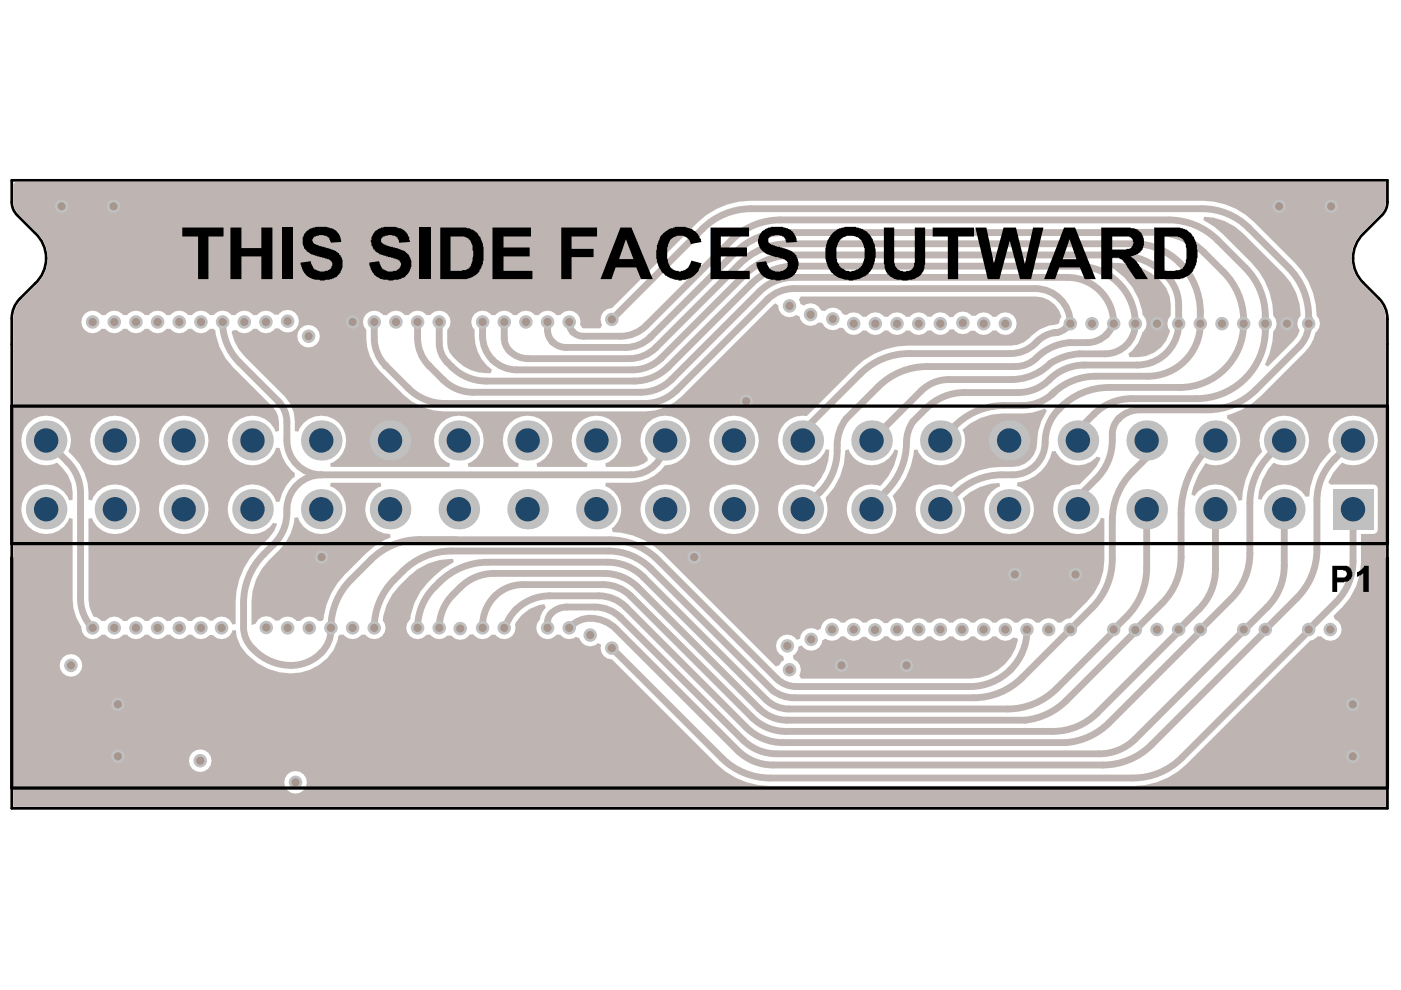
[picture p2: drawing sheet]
<svg xmlns="http://www.w3.org/2000/svg" width="297mm" height="210mm" viewBox="0 0 297 210" stroke-linecap="round" stroke-linejoin="round" font-family="sans-serif">
<path d="M2.5 38.2h291.7v4.6l-.3 1.5-.9 1.3-4 4a7.3 7.3 0 0 0 0 10.3l3.4 3.4 .8 1 .8 1.9 .2 1.4v103.8h-291.7v-103.9l.1-1.3 .8-1.8 .8-1.1 3.2-3.2a7.3 7.3 0 0 0 0-10.7l-3.8-3.8-.8-1.3-.3-1.4z" fill="none" stroke="#000" stroke-width=".57"/>
<g fill="#a6968d">
<circle cx="272.9" cy="68.6" r=".86"/>
<circle cx="271.2" cy="43.7" r=".86"/>
<circle cx="282.2" cy="43.7" r=".86"/>
<circle cx="24.1" cy="43.7" r=".86"/>
<circle cx="13.1" cy="43.7" r=".86"/>
<circle cx="25" cy="149.3" r=".86"/>
<circle cx="25" cy="160.4" r=".86"/>
<circle cx="286.8" cy="160.4" r=".86"/>
<circle cx="286.8" cy="149.3" r=".86"/>
<circle cx="215.2" cy="121.8" r=".86"/>
<circle cx="228" cy="121.8" r=".86"/>
<circle cx="192.2" cy="141.1" r=".86"/>
<circle cx="147.2" cy="118.1" r=".86"/>
<circle cx="245.3" cy="68.6" r=".86"/>
<circle cx="68.2" cy="118.1" r=".86"/>
<circle cx="158.2" cy="85.1" r=".86"/>
<circle cx="74.8" cy="68.3" r=".86"/>
<circle cx="178.4" cy="141.1" r=".86"/>
<circle cx="15" cy="141.1" r=".86"/>
<circle cx="226.9" cy="68.6" r=".86"/>
<circle cx="231.5" cy="68.6" r=".86"/>
<circle cx="236.1" cy="68.6" r=".86"/>
<circle cx="240.7" cy="68.6" r=".86"/>
<circle cx="249.9" cy="68.6" r=".86"/>
<circle cx="254.5" cy="68.6" r=".86"/>
<circle cx="259.1" cy="68.6" r=".86"/>
<circle cx="263.7" cy="68.6" r=".86"/>
<circle cx="268.3" cy="68.6" r=".86"/>
<circle cx="277.5" cy="68.6" r=".86"/>
<circle cx="172" cy="135.6" r=".86"/>
<circle cx="176.4" cy="133.5" r=".86"/>
<circle cx="181" cy="133.5" r=".86"/>
<circle cx="185.5" cy="133.6" r=".86"/>
<circle cx="190.2" cy="133.5" r=".86"/>
<circle cx="194.8" cy="133.5" r=".86"/>
<circle cx="199.4" cy="133.5" r=".86"/>
<circle cx="204" cy="133.5" r=".86"/>
<circle cx="208.6" cy="133.5" r=".86"/>
<circle cx="217.7" cy="133.5" r=".86"/>
<circle cx="213.2" cy="133.5" r=".86"/>
<circle cx="226.9" cy="133.5" r=".86"/>
<circle cx="222.3" cy="133.5" r=".86"/>
<circle cx="240.7" cy="133.6" r=".86"/>
<circle cx="236.1" cy="133.5" r=".86"/>
<circle cx="245.3" cy="133.5" r=".86"/>
<circle cx="249.9" cy="133.5" r=".86"/>
<circle cx="254.5" cy="133.5" r=".86"/>
<circle cx="263.7" cy="133.5" r=".86"/>
<circle cx="268.3" cy="133.5" r=".86"/>
<circle cx="277.5" cy="133.5" r=".86"/>
<circle cx="282.1" cy="133.5" r=".86"/>
<circle cx="120.7" cy="68.3" r=".86"/>
<circle cx="116.1" cy="68.3" r=".86"/>
<circle cx="111.5" cy="68.3" r=".86"/>
<circle cx="106.9" cy="68.3" r=".86"/>
<circle cx="102.3" cy="68.3" r=".86"/>
<circle cx="93.1" cy="68.3" r=".86"/>
<circle cx="88.5" cy="68.3" r=".86"/>
<circle cx="83.9" cy="68.3" r=".86"/>
<circle cx="79.3" cy="68.3" r=".86"/>
<circle cx="61" cy="68.1" r=".86"/>
<circle cx="56.4" cy="68.3" r=".86"/>
<circle cx="51.8" cy="68.3" r=".86"/>
<circle cx="47.2" cy="68.3" r=".86"/>
<circle cx="19.6" cy="68.3" r=".86"/>
<circle cx="24.2" cy="68.3" r=".86"/>
<circle cx="28.8" cy="68.3" r=".86"/>
<circle cx="33.4" cy="68.3" r=".86"/>
<circle cx="38" cy="68.3" r=".86"/>
<circle cx="42.6" cy="68.3" r=".86"/>
<circle cx="120.7" cy="133.1" r=".86"/>
<circle cx="116.1" cy="133.1" r=".86"/>
<circle cx="106.9" cy="133.1" r=".86"/>
<circle cx="102.3" cy="133.1" r=".86"/>
<circle cx="97.6" cy="133.3" r=".86"/>
<circle cx="93.1" cy="133.1" r=".86"/>
<circle cx="88.5" cy="133.1" r=".86"/>
<circle cx="74.8" cy="133.1" r=".86"/>
<circle cx="42.5" cy="161.3" r=".86"/>
<circle cx="79.3" cy="133.1" r=".86"/>
<circle cx="65.6" cy="133.1" r=".86"/>
<circle cx="61" cy="133.1" r=".86"/>
<circle cx="56.5" cy="133" r=".86"/>
<circle cx="47" cy="133.1" r=".86"/>
<circle cx="42.6" cy="133.1" r=".86"/>
<circle cx="38" cy="133.1" r=".86"/>
<circle cx="33.4" cy="133.1" r=".86"/>
<circle cx="28.8" cy="133.1" r=".86"/>
<circle cx="24.2" cy="133.1" r=".86"/>
<circle cx="19.6" cy="133.1" r=".86"/>
<circle cx="70.2" cy="133.1" r=".86"/>
<circle cx="166.9" cy="136.9" r=".86"/>
<circle cx="65.4" cy="71.3" r=".86"/>
<circle cx="167.4" cy="64.9" r=".86"/>
<circle cx="125.1" cy="134.7" r=".86"/>
<circle cx="167.4" cy="142" r=".86"/>
<circle cx="129.7" cy="137.4" r=".86"/>
<circle cx="62.7" cy="165.9" r=".86"/>
<circle cx="213.2" cy="68.6" r=".86"/>
<circle cx="208.6" cy="68.6" r=".86"/>
<circle cx="204.1" cy="68.4" r=".86"/>
<circle cx="199.4" cy="68.6" r=".86"/>
<circle cx="194.8" cy="68.6" r=".86"/>
<circle cx="190.2" cy="68.6" r=".86"/>
<circle cx="185.6" cy="68.6" r=".86"/>
<circle cx="181" cy="68.6" r=".86"/>
<circle cx="176.6" cy="67.6" r=".86"/>
<circle cx="171.9" cy="66.7" r=".86"/>
<circle cx="129.7" cy="67.7" r=".86"/>
</g>
<g fill="#beb5b2">
<path d="M235.3 55.7a13 13 0 0 1 10.8 3.9 6.9 6.9 0 0 1 2.1 5.1v2.2a2.33 2.33 0 0 0-.2 3.2 7 7 0 0 1-6.9 5.6h-1.6l-.3-.7a7.4 7.4 0 0 0 3-4.5 2.31 2.31 0 0 0 0-3.7 13.3 13.3 0 0 0-7.1-10.3z"/>
<path d="M255.3 46a11.9 11.9 0 0 1 8.3 3.5l8.4 8.4a12.5 12.5 0 0 1 3.8 9 2.31 2.31 0 0 0-.2 3.1 6.9 6.9 0 0 1-1.8 2.8l-5 4.9-.6-.4a19.3 19.3 0 0 0 1.8-7 2.4 2.4 0 0 0 0-3.4 16.1 16.1 0 0 0-4.8-11.3l-5.9-5.9a15.4 15.4 0 0 0-4.2-3z"/>
<path d="M62.4 109.8l.8-.1a5.2 5.2 0 0 0 8.6 2.1 5.2 5.2 0 0 0-1.8-8.7l.1-.7h10.6l.2 .7a5.2 5.2 0 0 0-3.4 5.8 5.2 5.2 0 0 0 5.2 4.3l.1 .8a14.8 14.8 0 0 0-5.3 3.5l-4.3 4.3a15.6 15.6 0 0 0-4.6 9.5l-.3 .4h-.9a2.3 2.3 0 0 0-3.7 0h-.9a2.31 2.31 0 0 0-3.6-.1h-.9a2.34 2.34 0 0 0-4.1 .6l-.9 .2v-4.6a12.6 12.6 0 0 1 3.8-9.1l2.2-2.1a9.2 9.2 0 0 0 2.7-4.5l.3-1.2z"/>
<path d="M169.3 137.1l.7-.2a2.34 2.34 0 0 0 2.6 1 2.34 2.34 0 0 0 1.7-2.1l.8-.4a2.24 2.24 0 0 0 3.2-.5h.8a2.31 2.31 0 0 0 3.7 .1h.9a2.3 2.3 0 0 0 3.7-.1h.9a2.3 2.3 0 0 0 3.7 0h.9a2.3 2.3 0 0 0 3.7 0h.9a2.3 2.3 0 0 0 3.7 0h.9a2.3 2.3 0 0 0 3.7 0h.9a2.3 2.3 0 0 0 3.7 0h.9a2.32 2.32 0 0 0 3.5 .3l.8 .1 .2 .4a10.1 10.1 0 0 1-2.7 5.1 10.4 10.4 0 0 1-7.5 3.1h-35.8l-.4-.7a2.33 2.33 0 0 0-1.1-3.4l-.2-.8 .5-.4 .5-.7z"/>
<path d="M2.8 39.1l.5-.6h290.6v4.3a3.4 3.4 0 0 1-1.1 2.6l-4 4a7.5 7.5 0 0 0 0 10.8l3.3 3.3a5.8 5.8 0 0 1 1.8 4.1v103.5h-291.1v-103.6a5.9 5.9 0 0 1 2.2-4.5l2.1-2.1a7.6 7.6 0 0 0 2.9-6.8 7.5 7.5 0 0 0-2.9-5.4l-3.2-3.3a3.7 3.7 0 0 1-1.1-3.3zM17.9 66.6a2.38 2.38 0 0 0 .1 3.4 2.38 2.38 0 0 0 3.5-.3h.9l.1 .3a2.35 2.35 0 0 0 3.6-.3h.9l.1 .3a2.35 2.35 0 0 0 3.6-.3h.9l.1 .3a2.35 2.35 0 0 0 3.6-.3h.9l.1 .3a2.35 2.35 0 0 0 3.6-.3h.8l.2 .3a2.35 2.35 0 0 0 3.6-.3h.8l.4 .4v.9l.8 2.6 1.3 2.3 1.7 2.1 8.3 8.3a5.8 5.8 0 0 1 1.3 5.1l-.7 .1-.3-.7a5.3 5.3 0 0 0-8.2-1.2 5.3 5.3 0 0 0 .9 8.3 5.3 5.3 0 0 0 7.8-3l.7 .2a8.6 8.6 0 0 0 3.2 5.2v.7l-.7 .6a8.9 8.9 0 0 0-2.5 4.8h-.7l-.5-1.1a5.3 5.3 0 0 0-7.9-1.5 5.3 5.3 0 0 0-.2 8 5.3 5.3 0 0 0 7.9-.9l.8 .1v.2l-.6 1.4-1.2 1.5-2.2 2.2a16 16 0 0 0-4.7 11.5v4.5l-.8 .1a2.34 2.34 0 0 0-4-.8h-.8l-.1-.2a2.35 2.35 0 0 0-3.6 .3h-.8l-.2-.3a2.35 2.35 0 0 0-3.5 .3h-.9l-.2-.3a2.35 2.35 0 0 0-3.5 .3h-.9l-.2-.3a2.34 2.34 0 0 0-3.5 .3h-.9l-.2-.3a2.35 2.35 0 0 0-3.5 .3h-.9l-.9-.8-.7-.1a6.4 6.4 0 0 1-1.1-3.9v-16.9l.7-.2a5.2 5.2 0 0 0 8 2.4 5.2 5.2 0 0 0 0-8.4 5.2 5.2 0 0 0-8 2.3l-.7-.1v-1.4a10.8 10.8 0 0 0-3.3-7.9l-1-1 .4-.9a5.3 5.3 0 0 0-4.9-6.7 5.3 5.3 0 0 0-5.3 6.4 5.3 5.3 0 0 0 7.4 3.6l1 1a7.9 7.9 0 0 1 2.3 6.9l-.7 .1-.4-.8a5.3 5.3 0 0 0-8.1-1.3 5.3 5.3 0 0 0 .6 8.3 5.3 5.3 0 0 0 7.9-2.5l.7 .2v16.9a10 10 0 0 0 1.9 6 2.35 2.35 0 0 0 1.5 2.4 2.35 2.35 0 0 0 2.7-.7h.9l.1 .2a2.35 2.35 0 0 0 3.6-.2h.9l.1 .2a2.35 2.35 0 0 0 3.6-.2h.9l.1 .2a2.35 2.35 0 0 0 3.6-.2h.9l.1 .2a2.35 2.35 0 0 0 3.6-.2h.8l.2 .2a2.35 2.35 0 0 0 3.5-.2h.8l.1 .2a2.35 2.35 0 0 0 4-1.2h.7l.2 1.4a11.2 11.2 0 0 0 6.6 6.8 11 11 0 0 0 13.9-4l.9-2.1 .1-.8 .3-.3h.9l.2 .2a2.35 2.35 0 0 0 3.5-.2h.9l.2 .2a2.38 2.38 0 0 0 3.3 .1 2.38 2.38 0 0 0 .2-3.3 12 12 0 0 1 3.6-7.5 18.9 18.9 0 0 1 6-4.6 11.6 11.6 0 0 1 5.3-1l.1 .7-2.3 1.4-3 2.7a13.2 13.2 0 0 0-3.9 8 2.37 2.37 0 0 0-.1 3.5 2.37 2.37 0 0 0 3.5-.2h.9l.1 .2a2.38 2.38 0 0 0 3.5 0h.8l.2 .2a2.34 2.34 0 0 0 3.7-.5h.8l.2 .3a2.35 2.35 0 0 0 3.6-.2h.9l.1 .2a2.38 2.38 0 0 0 2.9 .4 2.38 2.38 0 0 0 1.1-2.7 7.7 7.7 0 0 1 6.2-4.4l.3 .8a4.9 4.9 0 0 0-1.3 2.5 2.38 2.38 0 0 0 .1 3.5 2.38 2.38 0 0 0 3.5-.3h.8l.2 .2a2.3 2.3 0 0 0 3.1 .2l.8 .3v.3a2.39 2.39 0 0 0 3.9 .8l.7 .3a2.36 2.36 0 0 0 2.2 3.1l22.1 22.1a16.1 16.1 0 0 0 11.5 4.7l76.9 .1a16.1 16.1 0 0 0 11.5-4.8l26.1-26.1 .6-.1 .9-.8h.9l.2 .3a2.39 2.39 0 0 0 3.6-.4 2.39 2.39 0 0 0-1-3.5l-.2-.7 1.6-1.7a13.9 13.9 0 0 0 4.2-10v-5.7h2.6a.94 .94 0 0 0 .9-.9v-8.6l-.3-.7-.6-.3-9 .1-.6-.5 .1-.2a12 12 0 0 1 2.9-4 5.3 5.3 0 0 0 7.5-3.9 5.3 5.3 0 0 0-6-6 5.3 5.3 0 0 0-3.9 7.5l-.6 .5a13.8 13.8 0 0 0-4 9l-.8 .1a5.2 5.2 0 0 0-4.8-2.6 5.2 5.2 0 0 0-4.5 3.3l-.8-.2 .2-1.6 .7-2.4 1.2-2.3 1.2-1.4 .9 .4a5.3 5.3 0 0 0 6.7-5 5.3 5.3 0 0 0-6.4-5.2 5.3 5.3 0 0 0-3.6 7.4 15.6 15.6 0 0 0-4.2 10.3l-.8 .2-.3-.9a5.2 5.2 0 0 0-9-.1l-.7-.4 .4-1.5 1.1-2.6 1.5-2.5a5.3 5.3 0 0 0 6.8-2.5 5.3 5.3 0 0 0-2.2-6.9v-.8l.8-.2a15.8 15.8 0 0 0 6.5-4l9.1-9.1 1.1-1.3 .8-1.5 .4-1.4 .3-.2a2.39 2.39 0 0 0-.1-3.4 16.1 16.1 0 0 0-4.7-11.3l-8.4-8.5a15.5 15.5 0 0 0-11.1-4.5h-95.7a16.3 16.3 0 0 0-11.5 4.7l-18 18a2.36 2.36 0 0 0-2 3.6l-.4 .7h-3.6l-.3-.1-.4-.7a2.35 2.35 0 0 0-1.3-2.7 2.35 2.35 0 0 0-2.9 .7h-.8l-.2-.2a2.35 2.35 0 0 0-3.6 .2h-.8l-.2-.2a2.35 2.35 0 0 0-3.6 .2h-.8l-.2-.2a2.35 2.35 0 0 0-3.5 .2h-.9l-.2-.2a2.4 2.4 0 0 0-3.4 0 2.4 2.4 0 0 0 0 3.4v1.2a8.9 8.9 0 0 0 2.6 6.3l1.1 .9-.3 .7h-.9a9.3 9.3 0 0 1-7.1-3.5 4.1 4.1 0 0 1-1.2-2.9v-2.7a2.38 2.38 0 0 0-.1-3.5 2.38 2.38 0 0 0-3.4 .3h-.9l-.2-.2a2.35 2.35 0 0 0-3.5 .2h-.9l-.2-.2a2.35 2.35 0 0 0-3.5 .2h-.9l-.2-.2a2.4 2.4 0 0 0-3.4 0 2.4 2.4 0 0 0 .1 3.4v1.7a9.9 9.9 0 0 0 2.9 7l5.3 5.3a12.2 12.2 0 0 0 8.5 3.2h42.2a11.2 11.2 0 0 0 8.1-3.3l19.2-19.2 .5-.4 .6 .4a2.34 2.34 0 0 0 1.2 2.3 2.34 2.34 0 0 0 2.6-.2l.7 .3 .1 .5a2.39 2.39 0 0 0 4 .8l.8 .1a2.35 2.35 0 0 0 3.6 1l.9 .2a2.33 2.33 0 0 0 4 .4h.8l.2 .2a2.35 2.35 0 0 0 3.6-.2h.8l.2 .2a2.35 2.35 0 0 0 3.5-.2h.9l.2 .2a2.35 2.35 0 0 0 3.5-.2h.9l.2 .2a2.35 2.35 0 0 0 3.7-.4l.8-.1 .2 .3a2.39 2.39 0 0 0 3.5 0h.8l.2 .2a2.35 2.35 0 0 0 3.5-.2h.9l.2 .2a2.39 2.39 0 0 0 3.4 0 2.39 2.39 0 0 0-.2-3.5 2.39 2.39 0 0 0-3.4 .4h-.9l-.1-.3a2.39 2.39 0 0 0-3.5 .1h-.8l-.2-.2a2.35 2.35 0 0 0-3.7 .4h-.8l-.2-.3a2.35 2.35 0 0 0-3.6 .3h-.9l-.1-.3a2.35 2.35 0 0 0-3.6 .3h-.9l-.1-.3a2.35 2.35 0 0 0-3.6 .3h-.8l-.2-.3a2.35 2.35 0 0 0-3.6 .3h-.8l-.2-.3a2.32 2.32 0 0 0-3.2-.1l-.8-.3a2.36 2.36 0 0 0-3.8-.5l-.8-.2a2.35 2.35 0 0 0-3.6-1l-.8-.3-.3-.9 .4-.7h49.7a5.7 5.7 0 0 1 5.6 4.3l-.4 .5-.1 .8-1.1 .4a7.2 7.2 0 0 0-5.3 2.8 5.6 5.6 0 0 1-3.9 1.6h-21.6a16.1 16.1 0 0 0-11.5 4.7l-10.2 10.2-.8-.1a5.3 5.3 0 0 0-4.4 8.2 5.3 5.3 0 0 0 9.3-1l.7 .1v.1a10.6 10.6 0 0 1-3.3 7.8 5.3 5.3 0 0 0-7.5 3.7 5.3 5.3 0 0 0 5.6 6.2 5.3 5.3 0 0 0 4.5-7v-.7l.4-.5a13.7 13.7 0 0 0 3.7-9.5l.7-.2a5.2 5.2 0 0 0 4.9 3.4 5.2 5.2 0 0 0 4.9-3.4l.7 .2-.1 .8a12.6 12.6 0 0 1-3.7 6.8 5.3 5.3 0 0 0-7.1 4.7 5.3 5.3 0 0 0 6.7 5.3 5.3 5.3 0 0 0 3-7.9 15.8 15.8 0 0 0 4.6-9.8l.7-.1 .3 .7a5.3 5.3 0 0 0 7 2.1 5.3 5.3 0 0 0 2.3-7 12.5 12.5 0 0 1 8.7-3.4h4l2.1-.2 2.6-.9 .5 .6a12 12 0 0 0-2.2 7.3 5.1 5.1 0 0 1-5.1 4.5h-2.3a15.4 15.4 0 0 0-10.7 4.3 5.3 5.3 0 0 0-7.5 3.9 5.3 5.3 0 0 0 5.9 6 5.3 5.3 0 0 0 4-7.5 11.7 11.7 0 0 1 7.8-3.3l.2 .7-.8 .3a5.3 5.3 0 0 0-1.2 8.2 5.3 5.3 0 0 0 8.2-.8 5.3 5.3 0 0 0-2.7-7.8l.1-.7 .7-.1a8.5 8.5 0 0 0 6.6-6.5l.8-.1 .2 .4a5.2 5.2 0 0 0 8.5 .8l.8 .2v.3a18.4 18.4 0 0 1-4.5 5.4 5.2 5.2 0 0 0-5.5 4.5 5.2 5.2 0 0 0 3.9 5.9 5.2 5.2 0 0 0 6.2-3.3l.8 .1-.1 8.6a12.6 12.6 0 0 1-3.7 9.2l-3.4 3.4-1 .2-.9 .7h-.9a2.3 2.3 0 0 0-3.7 0h-.9l-.2-.2a2.35 2.35 0 0 0-3.5 .2h-.9l-.2-.2a2.35 2.35 0 0 0-3.5 .2h-.9l-.1-.2a2.35 2.35 0 0 0-3.6 .2h-.9l-.1-.2a2.35 2.35 0 0 0-3.6 .2h-.9l-.1-.2a2.35 2.35 0 0 0-3.6 .2h-.9l-.1-.2a2.35 2.35 0 0 0-3.6 .2h-.9l-.1-.2a2.34 2.34 0 0 0-3.6 .3h-.9l-.2-.2a2.36 2.36 0 0 0-3.5 .1h-.9l-.1-.2a2.35 2.35 0 0 0-3.6 .2h-.8l-.2-.2a2.37 2.37 0 0 0-2.5-.6 2.37 2.37 0 0 0-1.5 2l-.8 .4a2.33 2.33 0 0 0-3.7 1.8l-.7 .2a2.38 2.38 0 0 0-3.9-.1 2.38 2.38 0 0 0 1.1 3.7l.1 .7-.5 .4-.5 .7-.7 .3-24.5-24.4a15.5 15.5 0 0 0-10.1-4.1l-.2-.7 .5-.4a5.2 5.2 0 0 0-1.9-8.6l.1-.7h5.3a9 9 0 0 0 7.3-3.7 5.3 5.3 0 0 0 5.1-6.7 5.3 5.3 0 0 0-7.7-3.2 5.3 5.3 0 0 0-1.1 8.3v.6l-.7 .6-1.4 .5-1.4 .2h-5.3l-.2-.7 .8-.3a5.3 5.3 0 0 0 1.3-8.2 5.3 5.3 0 0 0-8.2 .6 5.3 5.3 0 0 0 2.4 7.9l-.2 .7h-10.5l-.2-.7 .8-.3a5.3 5.3 0 0 0 1.3-8.2 5.3 5.3 0 0 0-8.2 .6 5.3 5.3 0 0 0 2.4 7.9l-.2 .7h-10.5l-.1-.7 .7-.3a5.3 5.3 0 0 0 1.3-8.2 5.3 5.3 0 0 0-8.2 .6 5.3 5.3 0 0 0 2.4 7.9l-.1 .7h-25.2l-.1-.7 .8-.3a5.3 5.3 0 0 0 .8-8.6 5.3 5.3 0 0 0-8.4 2.1l-.7-.1v-1.9a7.5 7.5 0 0 0-2.3-5.6l-8.3-8.3-1.3-1.5-.9-1.8-.6-1.9 .2-.3 .8-.1a2.35 2.35 0 0 0 3.5-.3h.9l.2 .3a2.34 2.34 0 0 0 3.6-.4h.9l.1 .2a2.39 2.39 0 0 0 3.4-.1 2.39 2.39 0 0 0-.2-3.4 2.39 2.39 0 0 0-3.4 .4h-.9l-.1-.1a2.35 2.35 0 0 0-3.6 .2h-.9l-.1-.2a2.35 2.35 0 0 0-3.6 .2h-.8l-.2-.2a2.35 2.35 0 0 0-3.6 .2h-.8l-.2-.2a2.35 2.35 0 0 0-3.6 .2h-.8l-.2-.2a2.35 2.35 0 0 0-3.5 .2h-.9l-.2-.2a2.35 2.35 0 0 0-3.5 .2h-.9l-.2-.2a2.35 2.35 0 0 0-3.5 .2h-.9l-.2-.2a2.35 2.35 0 0 0-3.5 .2h-.9l-.2-.2a2.4 2.4 0 0 0-3.4 0zM63 71.3a2.4 2.4 0 0 0 4.8 0 2.4 2.4 0 0 0-4.8 0zM150.4 93.4a5.3 5.3 0 0 0 10.5 0 5.3 5.3 0 0 0-10.5 0zM33.7 93.4a5.3 5.3 0 0 0 10.5 0 5.3 5.3 0 0 0-10.5 0zM19.1 93.4a5.3 5.3 0 0 0 10.5 0 5.3 5.3 0 0 0-10.5 0zM150.4 108a5.3 5.3 0 0 0 10.5 0 5.3 5.3 0 0 0-10.5 0zM135.8 108a5.3 5.3 0 0 0 10.5 0 5.3 5.3 0 0 0-10.5 0zM33.7 108a5.3 5.3 0 0 0 10.5 0 5.3 5.3 0 0 0-10.5 0zM12.6 141.1a2.4 2.4 0 0 0 4.8 0 2.4 2.4 0 0 0-4.8 0zM40.1 161.3a2.4 2.4 0 0 0 4.8 0 2.4 2.4 0 0 0-4.8 0zM60.3 165.9a2.4 2.4 0 0 0 4.8 0 2.4 2.4 0 0 0-4.8 0z"/>
</g>
<g fill="none" stroke="#beb5b2" stroke-width="1.5">
<path d="M155.1 50.9l-1.5 1.5M247.2 58.3l.1 .1M250.1 55.7l.1 .1M79.3 68.3v3.4M88.5 68.3v3.4M94.8 76.8l1 1M95.8 77.8h.1M102.3 68.3v2.9M106.9 68.3v3.4M120.7 68.3v.2M137.9 71.5h.1M226.9 68.6l-.8 .9"/>
<path d="M249.9 64.7v3.9M254.5 66.1v1.7M60.8 89.5v3.8M177.5 94.5v1M196.4 86.6l-2.8 2.8M202.5 90.3l-3.1 3.1M212.8 86h4M224.8 86.4l-.3 .3M231.9 87.8l-3.4 3.4v2.2M235.8 92.1v1.2M237.2 88.7h.1M212.4 100.7h2.3"/>
<path d="M235.8 110.4v8.1M250.4 108.9v9.3M53.5 137.4l.4 .4M68.2 138.3l-.2 .2M85.4 121.1l-1.8 1.8M97.6 124.6l-1.6 1.5M102.3 132.7v.4M120.1 128.7h6M121 132.8l-.3 .3M217.7 133.5h.1M236.1 133.5v.4M240.7 133.6l.2 .1"/>
<path d="M249.9 133.5v.4M254.5 133.5v.4"/>
</g>
<circle cx="263.6" cy="133.7" r=".73" fill="#beb5b2"/>
<path d="M263.7 133.7h-.1" fill="none" stroke="#beb5b2" stroke-width="1.5"/>
<circle cx="263.7" cy="133.7" r=".73" fill="#beb5b2"/>
<g fill="none" stroke="#beb5b2" stroke-width="1.5">
<path d="M153.6 52.4l-16.6 16.6a7.7 7.7 0 0 1-5.4 2.3h-8.4l-.9-.3-.8-.6M155.1 50.9a14.6 14.6 0 0 1 10.3-4.3h82.4a14.6 14.6 0 0 1 10.3 4.3l5.9 5.8a14.6 14.6 0 0 1 4.3 10.4v2.8a14.6 14.6 0 0 1-14.6 14.6h-13.8a11.3 11.3 0 0 0-8 3.3M240 49.3h5a14.6 14.6 0 0 1 10.3 4.2l4.1 4.2a14.6 14.6 0 0 1 4.3 9.8M240 49.3h-73.9a14.6 14.6 0 0 0-10.3 4.3l-17.9 17.9M247.2 58.3a14.6 14.6 0 0 0-10.3-4.2h-68.8a14.6 14.6 0 0 0-10.3 4.2l-17.6 17.6M247.3 58.4h.1M247.3 58.4a8.8 8.8 0 0 1 2.6 6.3M250.1 55.7a13.6 13.6 0 0 0-9.7-4h-73.3a14.6 14.6 0 0 0-10.3 4.3l-17.7 17.7a8 8 0 0 1-5.7 2.3h-21.4a4.8 4.8 0 0 1-5.1-4.3M250.2 55.8a14.6 14.6 0 0 1 4.3 10.3M264.8 48.3h.1M264.8 48.3a13.9 13.9 0 0 0-9.9-4h-95.7a14.6 14.6 0 0 0-10.3 4.2l-19.2 19.2M264.8 48.3l8.4 8.4a14.7 14.7 0 0 1 4.3 11.1l.1-.2-.2 2.2"/>
<path d="M47.2 68.3a12.1 12.1 0 0 0 3.5 8.5l8.8 8.8 1 1.8 .3 2.1M79.4 71.7a8.4 8.4 0 0 0 2.4 5.8M81.8 77.6h.1M81.8 77.6l4.7 4.7M88.5 71.7a8.4 8.4 0 0 0 2.4 5.8M90.9 77.5l.1 .1M91 77.6h.1M91 77.6l3 2.9M93.1 68.3v4.4a5.8 5.8 0 0 0 1.7 4.1M94.8 76.8h.1M95.8 77.8h.1M95.8 77.8a10.3 10.3 0 0 0 7.3 3h31.4a10.2 10.2 0 0 0 7.2-3"/>
<path d="M102.3 71.2a7.2 7.2 0 0 0 2.1 5.1M104.4 76.3h.1M116.1 68.3a5.7 5.7 0 0 0 .5 3.4l.5 .8M117.1 72.5h.1M120.7 68.5l.1 .8 .7 1.1M121.5 70.4h.1M137.9 71.5a7.5 7.5 0 0 1-5.3 2.2l-13.1-.1-1.5-.5-.9-.6M137.9 71.5h.1M140.2 75.9a8.7 8.7 0 0 1-6.1 2.5h-24.6a7.2 7.2 0 0 1-5.1-2.1M140.2 75.9h.1M141.7 77.8h.1M162.7 63.5l-19.2 19.2"/>
<path d="M162.7 63.5h.1M162.7 63.5a8 8 0 0 1 5.6-2.3h51.2a7.4 7.4 0 0 1 7.4 7.4M226 69.5a4.7 4.7 0 0 1-3.1 1.2 8 8 0 0 0-3.9 2.6l-1.9 1.1-2.1 .5-22.3 .1a14.6 14.6 0 0 0-10.3 4.2l-13 13.1M226 69.5h.1M226.1 69.5h-.1M234.6 70.9a5.8 5.8 0 0 1-4.1 1.7 14.9 14.9 0 0 0-6.3 .6l-2.4 1.1-1.4 1a6.8 6.8 0 0 1-5.1 2.4h-18.8a14.6 14.6 0 0 0-10.3 4.3l-6.8 6.8a9.4 9.4 0 0 0-1.9 5.7M234.6 70.9h.1M236.1 68.3l-.6 1.4-.9 1.2M236.1 68.3v.3M236.1 68.3a9.8 9.8 0 0 0-9.8-9.5h-58a10.3 10.3 0 0 0-7.3 3l-18.6 18.7M240.7 68a12.2 12.2 0 0 0-12.2-11.6h-60.2a12.7 12.7 0 0 0-9 3.8l-17.6 17.6M240.7 68.6a6.4 6.4 0 0 1-6.4 6.4h-5.4a12.1 12.1 0 0 0-7.8 3.4 11.7 11.7 0 0 1-6.7 2.1h-13.2a8.3 8.3 0 0 0-5.9 2.4l-10.5 10.5"/>
<path d="M249.9 68.6a8.8 8.8 0 0 1-8.8 8.8h-11.2a10.9 10.9 0 0 0-8 3.6 9.4 9.4 0 0 1-6 2.2h-11.4a11.4 11.4 0 0 0-8.1 3.4M254.5 68.6a11.2 11.2 0 0 1-11.2 11.2h-11a13.2 13.2 0 0 0-8.8 3.3M263.7 68.6a13.5 13.5 0 0 1-13.6 13.6h-15a14.6 14.6 0 0 0-10.3 4.2M277.4 69.8l-.6 1.7-.9 1.5-9.6 9.6a14.6 14.6 0 0 1-10.3 4.3h-15.1l-2 .6-1.7 1.2M277.5 68.6l-.1 1.2M9.8 93.4l4.5 4.5M14.3 97.9h.1M14.3 97.9a9.4 9.4 0 0 1 2.8 6.7v22.3a8.7 8.7 0 0 0 2.5 6.2M60.8 93.3a7.3 7.3 0 0 0 7.4 7.4M86.5 82.3h.1M86.6 82.3a11.1 11.1 0 0 0 7.8 3.2h42.2a9.8 9.8 0 0 0 6.9-2.8M94 80.5h.1"/>
<path d="M141 93.4a7.3 7.3 0 0 1-7.3 7.3h-65.5M142.4 80.5a9.2 9.2 0 0 1-6.6 2.7h-35.5a9 9 0 0 1-6.3-2.7M142.4 80.5h.1M143.5 82.7h.1M170.3 93.2l-.1 .2M177.5 95.5a12.4 12.4 0 0 1-3.6 8.8M193.6 89.3a8.6 8.6 0 0 0-1.4 5.5 14.6 14.6 0 0 1-4.3 9.3l-3.1 3.1v.8M212.8 86a14.6 14.6 0 0 0-10.3 4.3M223 83.6a9.4 9.4 0 0 1-6.2 2.4M223.5 83.1l-.5 .5M224.5 86.7a10.7 10.7 0 0 0-3 8.1 6.9 6.9 0 0 1-6.8 5.9M224.5 86.7h.1"/>
<path d="M231.9 87.8h.1M235.8 93.3a11.6 11.6 0 0 1-3.4 8.2l-3.9 3.9v2.6M237.2 88.7a4.7 4.7 0 0 0-1.4 3.4M237.2 88.7h.1M243.1 93.4v3.6a27.2 27.2 0 0 0-5 5.5 14.6 14.6 0 0 0-2.3 7.9M256.2 94.9a19.9 19.9 0 0 0-5.8 14M272.3 93.4a27.2 27.2 0 0 0-5 5.4 14.6 14.6 0 0 0-2.3 7.9v10.7a13.5 13.5 0 0 1-4 9.5l-6.5 6.6M282.8 97.4a12.4 12.4 0 0 0-3.6 8.8v10.3a14.6 14.6 0 0 1-4.3 10.3l-6.6 6.7v.2l-24.2 24.2a14.6 14.6 0 0 1-10.3 4.3h-69.9a10.6 10.6 0 0 1-7.5-3.1l-25.8-25.7a6.9 6.9 0 0 0-9.6-.6M282.8 97.4h.1M282.9 97.4h-.1M286.9 93.4l-4.1 4M68.2 100.7a7.5 7.5 0 0 0-7.4 8.5 9.4 9.4 0 0 1-2.7 6.2 18.1 18.1 0 0 0-5.5 7.3l-.6 2a30.1 30.1 0 0 0-.4 8.3l.2 1.4 .5 1.3 1.2 1.7"/>
<path d="M96.6 114.5h32.6a14.6 14.6 0 0 1 10.3 4.2l25.1 25.1 1.1 .9 1.2 .5 1.9 .4h36.8a12.2 12.2 0 0 0 8.6-3.6M96.6 114.4h-7.6a14.6 14.6 0 0 0-10.3 4.3l-4.3 4.2a14.8 14.8 0 0 0-4.3 11.3l-.2 1.3-.5 1.2-1.2 1.6M173.8 104.3l-3.6 3.7M173.9 104.3h-.1M212.4 100.7a13.8 13.8 0 0 0-9.8 4l-3.2 3.3M235.8 118.5a14.6 14.6 0 0 1-4.2 10.3l-14.9 14.9a14.6 14.6 0 0 1-10.3 4.2h-38l-1.4-.1-1.3-.4-1.9-1-25.8-25.8a12.8 12.8 0 0 0-9-3.8h-33.3a14.6 14.6 0 0 0-10.3 4.3M243.1 108v12.4a14.6 14.6 0 0 1-4.3 10.3l-2.7 2.8M250.4 118.2a13.8 13.8 0 0 1-4 9.7l-5.7 5.7M257.7 108v12.7a12 12 0 0 1-3.5 8.5l-4.3 4.3M272.3 108v12a12.4 12.4 0 0 1-3.6 8.7l-5 5M286.9 108v10.9a12.4 12.4 0 0 1-3.7 8.8l-5.7 5.8v.3l-27 26.9a14.6 14.6 0 0 1-10.3 4.3h-76.9a14.6 14.6 0 0 1-10.3-4.3l-23.3-23.3M53.9 137.8a10 10 0 0 0 14.1 .7"/>
<path d="M83.6 122.9a14.4 14.4 0 0 0-4.3 10.2M96 126.1a10 10 0 0 0-2.9 7M97.6 124.6a10.2 10.2 0 0 1 7.2-3h23.3a10.2 10.2 0 0 1 7.2 3l25.7 25.6a8.4 8.4 0 0 0 5.9 2.5h50.4a14.6 14.6 0 0 0 8.8-4.2l14.8-14.8M102.3 132.7a8.6 8.6 0 0 1 8.5-8.7h17.1a8.2 8.2 0 0 1 5.8 2.4l25.8 25.7a10.2 10.2 0 0 0 7.1 3h56.6a13.3 13.3 0 0 0 9.4-3.9l17.3-17.3M109.4 129.3l-1.3 1.5-1 2.4M109.4 129.3h.1M120.1 128.7a3.7 3.7 0 0 0-4 4.4M126.1 128.7a7.8 7.8 0 0 1 5.5 2.3M131.6 131h.1M131.6 131l25.9 25.9a10.1 10.1 0 0 0 7.1 2.9h68.5a10.7 10.7 0 0 0 7.6-3.1l23-23M132.7 128.7h.1M132.7 128.7a8.1 8.1 0 0 0-5.7-2.4h-10.5a10.1 10.1 0 0 0-7.1 3"/>
<path d="M132.7 128.7l25.5 25.5a11.1 11.1 0 0 0 7.8 3.2h60a14.6 14.6 0 0 0 9.2-4.2l19.3-19.3M136.4 122.4h.1M136.4 122.4a10.8 10.8 0 0 0-7.6-3.2h-25.3a15.7 15.7 0 0 0-14.6 11.1l-.4 2.8M136.4 122.4l26 25.9a6.9 6.9 0 0 0 4.8 2h46.5a14.6 14.6 0 0 0 10.3-4.2l12.1-12.2M217.7 133.5a12 12 0 0 1-3.5 8.5M263.7 133.5v.2M214.2 142h.1"/>
</g>
<circle cx="272.9" cy="68.6" r="1.44" fill="#c0c0c0"/>
<circle cx="272.9" cy="68.6" r=".86" fill="#a6968d"/>
<circle cx="271.2" cy="43.7" r="1.44" fill="#c0c0c0"/>
<circle cx="271.2" cy="43.7" r=".86" fill="#a6968d"/>
<circle cx="282.2" cy="43.7" r="1.44" fill="#c0c0c0"/>
<circle cx="282.2" cy="43.7" r=".86" fill="#a6968d"/>
<circle cx="24.1" cy="43.7" r="1.44" fill="#c0c0c0"/>
<circle cx="24.1" cy="43.7" r=".86" fill="#a6968d"/>
<circle cx="13.1" cy="43.7" r="1.44" fill="#c0c0c0"/>
<circle cx="13.1" cy="43.7" r=".86" fill="#a6968d"/>
<circle cx="25" cy="149.3" r="1.44" fill="#c0c0c0"/>
<circle cx="25" cy="149.3" r=".86" fill="#a6968d"/>
<circle cx="25" cy="160.4" r="1.44" fill="#c0c0c0"/>
<circle cx="25" cy="160.4" r=".86" fill="#a6968d"/>
<circle cx="286.8" cy="160.4" r="1.44" fill="#c0c0c0"/>
<circle cx="286.8" cy="160.4" r=".86" fill="#a6968d"/>
<circle cx="286.8" cy="149.3" r="1.44" fill="#c0c0c0"/>
<circle cx="286.8" cy="149.3" r=".86" fill="#a6968d"/>
<circle cx="215.2" cy="121.8" r="1.44" fill="#c0c0c0"/>
<circle cx="215.2" cy="121.8" r=".86" fill="#a6968d"/>
<circle cx="228" cy="121.8" r="1.44" fill="#c0c0c0"/>
<circle cx="228" cy="121.8" r=".86" fill="#a6968d"/>
<circle cx="192.2" cy="141.1" r="1.44" fill="#c0c0c0"/>
<circle cx="192.2" cy="141.1" r=".86" fill="#a6968d"/>
<circle cx="147.2" cy="118.1" r="1.44" fill="#c0c0c0"/>
<circle cx="147.2" cy="118.1" r=".86" fill="#a6968d"/>
<circle cx="245.3" cy="68.6" r="1.44" fill="#c0c0c0"/>
<circle cx="245.3" cy="68.6" r=".86" fill="#a6968d"/>
<circle cx="68.2" cy="118.1" r="1.44" fill="#c0c0c0"/>
<circle cx="68.2" cy="118.1" r=".86" fill="#a6968d"/>
<circle cx="158.2" cy="85.1" r="1.44" fill="#c0c0c0"/>
<circle cx="158.2" cy="85.1" r=".86" fill="#a6968d"/>
<circle cx="74.8" cy="68.3" r="1.44" fill="#c0c0c0"/>
<circle cx="74.8" cy="68.3" r=".86" fill="#a6968d"/>
<circle cx="178.4" cy="141.1" r="1.44" fill="#c0c0c0"/>
<circle cx="178.4" cy="141.1" r=".86" fill="#a6968d"/>
<circle cx="15" cy="141.1" r="1.44" fill="#c0c0c0"/>
<circle cx="15" cy="141.1" r=".86" fill="#a6968d"/>
<circle cx="226.9" cy="68.6" r="1.44" fill="#c0c0c0"/>
<circle cx="226.9" cy="68.6" r=".86" fill="#a6968d"/>
<circle cx="231.5" cy="68.6" r="1.44" fill="#c0c0c0"/>
<circle cx="231.5" cy="68.6" r=".86" fill="#a6968d"/>
<circle cx="236.1" cy="68.6" r="1.44" fill="#c0c0c0"/>
<circle cx="236.1" cy="68.6" r=".86" fill="#a6968d"/>
<circle cx="240.7" cy="68.6" r="1.44" fill="#c0c0c0"/>
<circle cx="240.7" cy="68.6" r=".86" fill="#a6968d"/>
<circle cx="249.9" cy="68.6" r="1.44" fill="#c0c0c0"/>
<circle cx="249.9" cy="68.6" r=".86" fill="#a6968d"/>
<circle cx="254.5" cy="68.6" r="1.44" fill="#c0c0c0"/>
<circle cx="254.5" cy="68.6" r=".86" fill="#a6968d"/>
<circle cx="259.1" cy="68.6" r="1.44" fill="#c0c0c0"/>
<circle cx="259.1" cy="68.6" r=".86" fill="#a6968d"/>
<circle cx="263.7" cy="68.6" r="1.44" fill="#c0c0c0"/>
<circle cx="263.7" cy="68.6" r=".86" fill="#a6968d"/>
<circle cx="268.3" cy="68.6" r="1.44" fill="#c0c0c0"/>
<circle cx="268.3" cy="68.6" r=".86" fill="#a6968d"/>
<circle cx="277.5" cy="68.6" r="1.44" fill="#c0c0c0"/>
<circle cx="277.5" cy="68.6" r=".86" fill="#a6968d"/>
<circle cx="172" cy="135.6" r="1.44" fill="#c0c0c0"/>
<circle cx="172" cy="135.6" r=".86" fill="#a6968d"/>
<circle cx="176.4" cy="133.5" r="1.44" fill="#c0c0c0"/>
<circle cx="176.4" cy="133.5" r=".86" fill="#a6968d"/>
<circle cx="181" cy="133.5" r="1.44" fill="#c0c0c0"/>
<circle cx="181" cy="133.5" r=".86" fill="#a6968d"/>
<circle cx="185.5" cy="133.6" r="1.44" fill="#c0c0c0"/>
<circle cx="185.5" cy="133.6" r=".86" fill="#a6968d"/>
<circle cx="190.2" cy="133.5" r="1.44" fill="#c0c0c0"/>
<circle cx="190.2" cy="133.5" r=".86" fill="#a6968d"/>
<circle cx="194.8" cy="133.5" r="1.44" fill="#c0c0c0"/>
<circle cx="194.8" cy="133.5" r=".86" fill="#a6968d"/>
<circle cx="199.4" cy="133.5" r="1.44" fill="#c0c0c0"/>
<circle cx="199.4" cy="133.5" r=".86" fill="#a6968d"/>
<circle cx="204" cy="133.5" r="1.44" fill="#c0c0c0"/>
<circle cx="204" cy="133.5" r=".86" fill="#a6968d"/>
<circle cx="208.6" cy="133.5" r="1.44" fill="#c0c0c0"/>
<circle cx="208.6" cy="133.5" r=".86" fill="#a6968d"/>
<circle cx="217.7" cy="133.5" r="1.44" fill="#c0c0c0"/>
<circle cx="217.7" cy="133.5" r=".86" fill="#a6968d"/>
<circle cx="213.2" cy="133.5" r="1.44" fill="#c0c0c0"/>
<circle cx="213.2" cy="133.5" r=".86" fill="#a6968d"/>
<circle cx="226.9" cy="133.5" r="1.44" fill="#c0c0c0"/>
<circle cx="226.9" cy="133.5" r=".86" fill="#a6968d"/>
<circle cx="222.3" cy="133.5" r="1.44" fill="#c0c0c0"/>
<circle cx="222.3" cy="133.5" r=".86" fill="#a6968d"/>
<circle cx="240.7" cy="133.6" r="1.44" fill="#c0c0c0"/>
<circle cx="240.7" cy="133.6" r=".86" fill="#a6968d"/>
<circle cx="236.1" cy="133.5" r="1.44" fill="#c0c0c0"/>
<circle cx="236.1" cy="133.5" r=".86" fill="#a6968d"/>
<circle cx="245.3" cy="133.5" r="1.44" fill="#c0c0c0"/>
<circle cx="245.3" cy="133.5" r=".86" fill="#a6968d"/>
<circle cx="249.9" cy="133.5" r="1.44" fill="#c0c0c0"/>
<circle cx="249.9" cy="133.5" r=".86" fill="#a6968d"/>
<circle cx="254.5" cy="133.5" r="1.44" fill="#c0c0c0"/>
<circle cx="254.5" cy="133.5" r=".86" fill="#a6968d"/>
<circle cx="263.7" cy="133.5" r="1.44" fill="#c0c0c0"/>
<circle cx="263.7" cy="133.5" r=".86" fill="#a6968d"/>
<circle cx="268.3" cy="133.5" r="1.44" fill="#c0c0c0"/>
<circle cx="268.3" cy="133.5" r=".86" fill="#a6968d"/>
<circle cx="277.5" cy="133.5" r="1.44" fill="#c0c0c0"/>
<circle cx="277.5" cy="133.5" r=".86" fill="#a6968d"/>
<circle cx="282" cy="133.5" r="1.44" fill="#c0c0c0"/>
<circle cx="282.1" cy="133.5" r=".86" fill="#a6968d"/>
<circle cx="120.7" cy="68.3" r="1.44" fill="#c0c0c0"/>
<circle cx="120.7" cy="68.3" r=".86" fill="#a6968d"/>
<circle cx="116.1" cy="68.3" r="1.44" fill="#c0c0c0"/>
<circle cx="116.1" cy="68.3" r=".86" fill="#a6968d"/>
<circle cx="111.5" cy="68.3" r="1.44" fill="#c0c0c0"/>
<circle cx="111.5" cy="68.3" r=".86" fill="#a6968d"/>
<circle cx="106.9" cy="68.3" r="1.44" fill="#c0c0c0"/>
<circle cx="106.9" cy="68.3" r=".86" fill="#a6968d"/>
<circle cx="102.3" cy="68.3" r="1.44" fill="#c0c0c0"/>
<circle cx="102.3" cy="68.3" r=".86" fill="#a6968d"/>
<circle cx="93.1" cy="68.3" r="1.44" fill="#c0c0c0"/>
<circle cx="93.1" cy="68.3" r=".86" fill="#a6968d"/>
<circle cx="88.5" cy="68.3" r="1.44" fill="#c0c0c0"/>
<circle cx="88.5" cy="68.3" r=".86" fill="#a6968d"/>
<circle cx="83.9" cy="68.3" r="1.44" fill="#c0c0c0"/>
<circle cx="83.9" cy="68.3" r=".86" fill="#a6968d"/>
<circle cx="79.3" cy="68.3" r="1.44" fill="#c0c0c0"/>
<circle cx="79.3" cy="68.3" r=".86" fill="#a6968d"/>
<circle cx="61" cy="68.1" r="1.44" fill="#c0c0c0"/>
<circle cx="61" cy="68.1" r=".86" fill="#a6968d"/>
<circle cx="56.4" cy="68.3" r="1.44" fill="#c0c0c0"/>
<circle cx="56.4" cy="68.3" r=".86" fill="#a6968d"/>
<circle cx="51.8" cy="68.3" r="1.44" fill="#c0c0c0"/>
<circle cx="51.8" cy="68.3" r=".86" fill="#a6968d"/>
<circle cx="47.2" cy="68.3" r="1.44" fill="#c0c0c0"/>
<circle cx="47.2" cy="68.3" r=".86" fill="#a6968d"/>
<circle cx="19.6" cy="68.3" r="1.44" fill="#c0c0c0"/>
<circle cx="19.6" cy="68.3" r=".86" fill="#a6968d"/>
<circle cx="24.2" cy="68.3" r="1.44" fill="#c0c0c0"/>
<circle cx="24.2" cy="68.3" r=".86" fill="#a6968d"/>
<circle cx="28.8" cy="68.3" r="1.44" fill="#c0c0c0"/>
<circle cx="28.8" cy="68.3" r=".86" fill="#a6968d"/>
<circle cx="33.4" cy="68.3" r="1.44" fill="#c0c0c0"/>
<circle cx="33.4" cy="68.3" r=".86" fill="#a6968d"/>
<circle cx="38" cy="68.3" r="1.44" fill="#c0c0c0"/>
<circle cx="38" cy="68.3" r=".86" fill="#a6968d"/>
<circle cx="42.6" cy="68.3" r="1.44" fill="#c0c0c0"/>
<circle cx="42.6" cy="68.3" r=".86" fill="#a6968d"/>
<circle cx="120.7" cy="133.1" r="1.44" fill="#c0c0c0"/>
<circle cx="120.7" cy="133.1" r=".86" fill="#a6968d"/>
<circle cx="116.1" cy="133.1" r="1.44" fill="#c0c0c0"/>
<circle cx="116.1" cy="133.1" r=".86" fill="#a6968d"/>
<circle cx="106.9" cy="133.1" r="1.44" fill="#c0c0c0"/>
<circle cx="106.9" cy="133.1" r=".86" fill="#a6968d"/>
<circle cx="102.3" cy="133.1" r="1.44" fill="#c0c0c0"/>
<circle cx="102.3" cy="133.1" r=".86" fill="#a6968d"/>
<circle cx="97.6" cy="133.3" r="1.44" fill="#c0c0c0"/>
<circle cx="97.6" cy="133.3" r=".86" fill="#a6968d"/>
<circle cx="93.1" cy="133.1" r="1.44" fill="#c0c0c0"/>
<circle cx="93.1" cy="133.1" r=".86" fill="#a6968d"/>
<circle cx="88.5" cy="133.1" r="1.44" fill="#c0c0c0"/>
<circle cx="88.5" cy="133.1" r=".86" fill="#a6968d"/>
<circle cx="74.8" cy="133.1" r="1.44" fill="#c0c0c0"/>
<circle cx="74.8" cy="133.1" r=".86" fill="#a6968d"/>
<circle cx="42.5" cy="161.3" r="1.44" fill="#c0c0c0"/>
<circle cx="42.5" cy="161.3" r=".86" fill="#a6968d"/>
<circle cx="79.3" cy="133.1" r="1.44" fill="#c0c0c0"/>
<circle cx="79.3" cy="133.1" r=".86" fill="#a6968d"/>
<circle cx="65.6" cy="133.1" r="1.44" fill="#c0c0c0"/>
<circle cx="65.6" cy="133.1" r=".86" fill="#a6968d"/>
<circle cx="61" cy="133.1" r="1.44" fill="#c0c0c0"/>
<circle cx="61" cy="133.1" r=".86" fill="#a6968d"/>
<circle cx="56.5" cy="133" r="1.44" fill="#c0c0c0"/>
<circle cx="56.5" cy="133" r=".86" fill="#a6968d"/>
<circle cx="47" cy="133.1" r="1.44" fill="#c0c0c0"/>
<circle cx="47" cy="133.1" r=".86" fill="#a6968d"/>
<circle cx="42.6" cy="133.1" r="1.44" fill="#c0c0c0"/>
<circle cx="42.6" cy="133.1" r=".86" fill="#a6968d"/>
<circle cx="38" cy="133.1" r="1.44" fill="#c0c0c0"/>
<circle cx="38" cy="133.1" r=".86" fill="#a6968d"/>
<circle cx="33.4" cy="133.1" r="1.44" fill="#c0c0c0"/>
<circle cx="33.4" cy="133.1" r=".86" fill="#a6968d"/>
<circle cx="28.8" cy="133.1" r="1.44" fill="#c0c0c0"/>
<circle cx="28.8" cy="133.1" r=".86" fill="#a6968d"/>
<circle cx="24.2" cy="133.1" r="1.44" fill="#c0c0c0"/>
<circle cx="24.2" cy="133.1" r=".86" fill="#a6968d"/>
<circle cx="19.6" cy="133.1" r="1.44" fill="#c0c0c0"/>
<circle cx="19.6" cy="133.1" r=".86" fill="#a6968d"/>
<circle cx="70.2" cy="133.1" r="1.44" fill="#c0c0c0"/>
<circle cx="70.2" cy="133.1" r=".86" fill="#a6968d"/>
<circle cx="166.9" cy="136.9" r="1.44" fill="#c0c0c0"/>
<circle cx="166.9" cy="136.9" r=".86" fill="#a6968d"/>
<circle cx="65.4" cy="71.3" r="1.44" fill="#c0c0c0"/>
<circle cx="65.4" cy="71.3" r=".86" fill="#a6968d"/>
<circle cx="167.4" cy="64.9" r="1.44" fill="#c0c0c0"/>
<circle cx="167.4" cy="64.9" r=".86" fill="#a6968d"/>
<circle cx="125.1" cy="134.7" r="1.44" fill="#c0c0c0"/>
<circle cx="125.1" cy="134.7" r=".86" fill="#a6968d"/>
<circle cx="167.4" cy="142" r="1.44" fill="#c0c0c0"/>
<circle cx="167.4" cy="142" r=".86" fill="#a6968d"/>
<circle cx="129.7" cy="137.4" r="1.44" fill="#c0c0c0"/>
<circle cx="129.7" cy="137.4" r=".86" fill="#a6968d"/>
<circle cx="62.7" cy="165.9" r="1.44" fill="#c0c0c0"/>
<circle cx="62.7" cy="165.9" r=".86" fill="#a6968d"/>
<circle cx="213.2" cy="68.6" r="1.44" fill="#c0c0c0"/>
<circle cx="213.2" cy="68.6" r=".86" fill="#a6968d"/>
<circle cx="208.6" cy="68.6" r="1.44" fill="#c0c0c0"/>
<circle cx="208.6" cy="68.6" r=".86" fill="#a6968d"/>
<circle cx="204.1" cy="68.4" r="1.44" fill="#c0c0c0"/>
<circle cx="204.1" cy="68.4" r=".86" fill="#a6968d"/>
<circle cx="199.4" cy="68.6" r="1.44" fill="#c0c0c0"/>
<circle cx="199.4" cy="68.6" r=".86" fill="#a6968d"/>
<circle cx="194.8" cy="68.6" r="1.44" fill="#c0c0c0"/>
<circle cx="194.8" cy="68.6" r=".86" fill="#a6968d"/>
<circle cx="190.2" cy="68.6" r="1.44" fill="#c0c0c0"/>
<circle cx="190.2" cy="68.6" r=".86" fill="#a6968d"/>
<circle cx="185.6" cy="68.6" r="1.44" fill="#c0c0c0"/>
<circle cx="185.6" cy="68.6" r=".86" fill="#a6968d"/>
<circle cx="181" cy="68.6" r="1.44" fill="#c0c0c0"/>
<circle cx="181" cy="68.6" r=".86" fill="#a6968d"/>
<circle cx="176.6" cy="67.6" r="1.44" fill="#c0c0c0"/>
<circle cx="176.6" cy="67.6" r=".86" fill="#a6968d"/>
<circle cx="171.9" cy="66.7" r="1.44" fill="#c0c0c0"/>
<circle cx="171.9" cy="66.7" r=".86" fill="#a6968d"/>
<circle cx="129.7" cy="67.7" r="1.44" fill="#c0c0c0"/>
<circle cx="129.7" cy="67.7" r=".86" fill="#a6968d"/>
<circle cx="9.8" cy="93.4" r="4.3" fill="#c0c0c0"/>
<circle cx="9.8" cy="93.4" r="2.58" fill="#1f4769"/>
<circle cx="9.8" cy="108" r="4.3" fill="#c0c0c0"/>
<circle cx="9.8" cy="108" r="2.58" fill="#1f4769"/>
<circle cx="24.4" cy="93.4" r="4.3" fill="#c0c0c0"/>
<circle cx="24.4" cy="93.4" r="2.58" fill="#1f4769"/>
<circle cx="24.4" cy="108" r="4.3" fill="#c0c0c0"/>
<circle cx="24.4" cy="108" r="2.58" fill="#1f4769"/>
<circle cx="39" cy="93.4" r="4.3" fill="#c0c0c0"/>
<circle cx="39" cy="93.4" r="2.58" fill="#1f4769"/>
<circle cx="39" cy="108" r="4.3" fill="#c0c0c0"/>
<circle cx="39" cy="108" r="2.58" fill="#1f4769"/>
<circle cx="53.5" cy="93.4" r="4.3" fill="#c0c0c0"/>
<circle cx="53.5" cy="93.4" r="2.58" fill="#1f4769"/>
<circle cx="53.5" cy="108" r="4.3" fill="#c0c0c0"/>
<circle cx="53.5" cy="108" r="2.58" fill="#1f4769"/>
<circle cx="82.7" cy="93.4" r="4.3" fill="#c0c0c0"/>
<circle cx="82.7" cy="93.4" r="2.58" fill="#1f4769"/>
<circle cx="82.7" cy="108" r="4.3" fill="#c0c0c0"/>
<circle cx="82.7" cy="108" r="2.58" fill="#1f4769"/>
<circle cx="97.3" cy="93.4" r="4.3" fill="#c0c0c0"/>
<circle cx="97.3" cy="93.4" r="2.58" fill="#1f4769"/>
<circle cx="97.3" cy="108" r="4.3" fill="#c0c0c0"/>
<circle cx="97.3" cy="108" r="2.58" fill="#1f4769"/>
<circle cx="126.5" cy="93.4" r="4.3" fill="#c0c0c0"/>
<circle cx="126.5" cy="93.4" r="2.58" fill="#1f4769"/>
<circle cx="126.5" cy="108" r="4.3" fill="#c0c0c0"/>
<circle cx="126.5" cy="108" r="2.58" fill="#1f4769"/>
<circle cx="141" cy="93.4" r="4.3" fill="#c0c0c0"/>
<circle cx="141" cy="93.4" r="2.58" fill="#1f4769"/>
<circle cx="141" cy="108" r="4.3" fill="#c0c0c0"/>
<circle cx="141" cy="108" r="2.58" fill="#1f4769"/>
<circle cx="170.2" cy="93.4" r="4.3" fill="#c0c0c0"/>
<circle cx="170.2" cy="93.4" r="2.58" fill="#1f4769"/>
<circle cx="170.2" cy="108" r="4.3" fill="#c0c0c0"/>
<circle cx="170.2" cy="108" r="2.58" fill="#1f4769"/>
<circle cx="184.8" cy="93.4" r="4.3" fill="#c0c0c0"/>
<circle cx="184.8" cy="93.4" r="2.58" fill="#1f4769"/>
<circle cx="184.8" cy="108" r="4.3" fill="#c0c0c0"/>
<circle cx="184.8" cy="108" r="2.58" fill="#1f4769"/>
<circle cx="214" cy="93.4" r="4.3" fill="#c0c0c0"/>
<circle cx="214" cy="93.4" r="2.58" fill="#1f4769"/>
<circle cx="214" cy="108" r="4.3" fill="#c0c0c0"/>
<circle cx="214" cy="108" r="2.58" fill="#1f4769"/>
<circle cx="228.5" cy="93.4" r="4.3" fill="#c0c0c0"/>
<circle cx="228.5" cy="93.4" r="2.58" fill="#1f4769"/>
<circle cx="228.5" cy="108" r="4.3" fill="#c0c0c0"/>
<circle cx="228.5" cy="108" r="2.58" fill="#1f4769"/>
<circle cx="243.1" cy="93.4" r="4.3" fill="#c0c0c0"/>
<circle cx="243.1" cy="93.4" r="2.58" fill="#1f4769"/>
<circle cx="243.1" cy="108" r="4.3" fill="#c0c0c0"/>
<circle cx="243.1" cy="108" r="2.58" fill="#1f4769"/>
<circle cx="257.7" cy="93.4" r="4.3" fill="#c0c0c0"/>
<circle cx="257.7" cy="93.4" r="2.58" fill="#1f4769"/>
<circle cx="257.7" cy="108" r="4.3" fill="#c0c0c0"/>
<circle cx="257.7" cy="108" r="2.58" fill="#1f4769"/>
<circle cx="272.3" cy="93.4" r="4.3" fill="#c0c0c0"/>
<circle cx="272.3" cy="93.4" r="2.58" fill="#1f4769"/>
<circle cx="272.3" cy="108" r="4.3" fill="#c0c0c0"/>
<circle cx="272.3" cy="108" r="2.58" fill="#1f4769"/>
<circle cx="286.9" cy="93.4" r="4.3" fill="#c0c0c0"/>
<circle cx="286.9" cy="93.4" r="2.58" fill="#1f4769"/>
<path d="M282.6 103.7h8.6v8.6h-8.6z" fill-rule="evenodd" fill="#c0c0c0"/>
<circle cx="286.9" cy="108" r="2.58" fill="#1f4769"/>
<circle cx="68.1" cy="93.4" r="4.3" fill="#c0c0c0"/>
<circle cx="68.1" cy="93.4" r="2.58" fill="#1f4769"/>
<circle cx="68.1" cy="108" r="4.3" fill="#c0c0c0"/>
<circle cx="68.1" cy="108" r="2.58" fill="#1f4769"/>
<circle cx="111.9" cy="93.4" r="4.3" fill="#c0c0c0"/>
<circle cx="111.9" cy="93.4" r="2.58" fill="#1f4769"/>
<circle cx="111.9" cy="108" r="4.3" fill="#c0c0c0"/>
<circle cx="111.9" cy="108" r="2.58" fill="#1f4769"/>
<circle cx="155.6" cy="93.4" r="4.3" fill="#c0c0c0"/>
<circle cx="155.6" cy="93.4" r="2.58" fill="#1f4769"/>
<circle cx="155.6" cy="108" r="4.3" fill="#c0c0c0"/>
<circle cx="155.6" cy="108" r="2.58" fill="#1f4769"/>
<circle cx="199.4" cy="93.4" r="4.3" fill="#c0c0c0"/>
<circle cx="199.4" cy="93.4" r="2.58" fill="#1f4769"/>
<circle cx="199.4" cy="108" r="4.3" fill="#c0c0c0"/>
<circle cx="199.4" cy="108" r="2.58" fill="#1f4769"/>
<path d="M2.5 86.1h291.7v29.2h-291.7zM2.5 118.3v48.8h291.7v-48.8" fill="none" stroke="#000" stroke-width=".69"/>
<g fill="#000">
<path d="M38.6 48.2h8.8v1.9h-3.2v9.1h-2.2v-9.1h-3.4zM48.9 48.2h2.3v4.4h4.2v-4.4h2.4v11h-2.4v-4.8h-4.2v4.8h-2.3zM59.9 48.2h2.2v11h-2.2zM64.6 49.4h.2a3.7 3.7 0 0 1 3.5-1.3 3.9 3.9 0 0 1 3.6 1.6l.3 .6 .1 1-2.2 .2-.2-.8a2.14 2.14 0 0 0-2.2-.9l-.2 .2h-.4a1.04 1.04 0 0 0-.7 1.5l.2 .2h.3v.2l2.4 .7a4.2 4.2 0 0 1 3.2 2.1v.1a3.4 3.4 0 0 1-.3 2.8v.3l-.3 .1a2.29 2.29 0 0 1-1.9 1.2l-.1 .1h-.9a1.4 1.4 0 0 1-1.3 0 3.6 3.6 0 0 1-3.8-3l-.2-.2v-.4l2.2-.3v.4l.6 1.2a4.1 4.1 0 0 0 2.3 .6v-.2a1.44 1.44 0 0 0 1.5-2l-.6-.4-2.5-.6v-.2a4.4 4.4 0 0 1-2.7-1.6 3.8 3.8 0 0 1 0-2.9zM79.2 49.4h.1a3.5 3.5 0 0 1 3.1-1.3 5.3 5.3 0 0 1 3.5 .9l.6 .7v.3a.65 .65 0 0 1 .3 .9l.1 .4-2.2 .2-.1-.2a1.14 1.14 0 0 0-.6-1v-.2a2.89 2.89 0 0 0-3.1 .3l-.1 .2a.78 .78 0 0 0 .4 1v.1l.6 .2v.1l.9 .3h.6v.2a8.4 8.4 0 0 1 3 1.1 3.4 3.4 0 0 1-.4 5l-.3 .3-.6 .1a1.66 1.66 0 0 1-1.4 .3l-.3 .2h-.9l-.1-.2a3.6 3.6 0 0 1-3.8-2.9l-.2-.1v-.6l2.1-.3 .1 .1a2.05 2.05 0 0 0 1.2 1.8h.1a1.21 1.21 0 0 0 1.3 .3l.3-.2a1.35 1.35 0 0 0 1.3-.7 .92 .92 0 0 0-.1-1.5l-.3-.2h-.4v-.2h-.5v-.1l-1.1-.2-.2-.1a5.2 5.2 0 0 1-2.5-1.1l-.4-.4-.2-.6a.65 .65 0 0 1-.2-.8l-.2-.2v-.4h.2v-.6zM89 48.2h2.3v11h-2.3zM104.4 48.2h8.2v1.9h-5.8v2.4h5.5v1.9h-5.5v3h6.1v1.8h-8.5zM119 48.2h7.6v1.9h-5.4v2.7h4.7v1.7h-4.7v4.7h-2.2zM140.6 49.4l.3-.1a5.9 5.9 0 0 1 4.5-1.2v.1a3.2 3.2 0 0 1 2.6 1.6l.3 .3 .5 1.2-2.4 .4a1.99 1.99 0 0 0-2-1.7 2.67 2.67 0 0 0-2.4 1l-.4 .9-.1 1.3a4.8 4.8 0 0 0 .8 3.6l.6 .5 .7 .1a1.98 1.98 0 0 0 2.2-.7h.2l.4-.9 .2-.6 2.2 .6-.2 .2a4.1 4.1 0 0 1-2.5 3l-1.6 .5h-.7v-.2a3.5 3.5 0 0 1-2.5-.9h-.3v-.1a3.7 3.7 0 0 1-1.4-2.2 6.5 6.5 0 0 1 .1-5.1l.3-.9zM150.6 48.2h8.2v1.9h-6v2.4h5.6v1.9h-5.6v3h6.2v1.8h-8.4zM161.6 49a5.2 5.2 0 0 1 2.8-.9 5.5 5.5 0 0 1 3.2 .6l.4 .3 .3 .6a1.77 1.77 0 0 1 .6 1.6l.1 .1-2.3 .2-.3-1.1a3.3 3.3 0 0 0-2.2-.6v.2a.99 .99 0 0 0-1.2 .5 .99 .99 0 0 0 .3 1.2l1.5 .6h.6v.2h.4l.7 .3a3.2 3.2 0 0 1 2.5 4.5 3.1 3.1 0 0 1-2.5 1.9l-.1 .1-1 .2h-.9l-.1-.2a3.5 3.5 0 0 1-3.1-1.3 4.3 4.3 0 0 1-.9-2.2l-.1-.1 2.2-.3a2.7 2.7 0 0 0 1.9 2.2 3.2 3.2 0 0 0 2.4-.8l.3-.8-.1-.2a1.01 1.01 0 0 0-1-.8v-.2l-1.6-.3-.6-.3a3.8 3.8 0 0 1-2.5-1.4l-.2-.2a2.89 2.89 0 0 1 0-3h.2zM187.4 48.2h2.2v7.6l.1 .2a1.5 1.5 0 0 0 1.6 1.4l.2 .2h.6l.1-.2a1.32 1.32 0 0 0 1.6-1.4l.2-.3v-7.5h2.1v6.3a5.5 5.5 0 0 1-.8 3.8h-.2a3.3 3.3 0 0 1-2.3 1l-.4 .2h-1.1l-.1-.2a3.5 3.5 0 0 1-3.1-1.3l-.4-.7-.2-1.2-.1-.1z"/>
<path d="M197.8 48.2h8.7v1.9h-3.4v9.1h-2.1v-9.1h-3.2zM206.8 48.2h2.3l1.6 7.6 2.1-7.6h2.6l1.9 7.8 1.7-7.8h2.2l-2.6 11h-2.3l-2.2-8.2-2.2 8.2h-2.5zM287.7 121.3h.3l.6-.6a.76 .76 0 0 0 .6-.7h1v5.5h-1.2v-4.1l-.1 .3-1.2 .6z"/>
<path d="M93.3 48.2h5.3a4.4 4.4 0 0 1 3.8 3.5v.5l.1 .1v2.1a5.2 5.2 0 0 1-.6 2.6l-.3 .3v.3l-1 .8a4.8 4.8 0 0 1-3 .8h-4.3zM95.5 50.1v7.3h1.8a3.7 3.7 0 0 0 2.3-.7l.3-.4 .1-.8a4.4 4.4 0 0 0 .2-2.7l-.2-1.2h-.1l-.1-.6-.3-.3a3.2 3.2 0 0 0-2.8-.6z"/>
<path d="M131.5 48.2h2.4l4.5 11h-2.5l-1-2.5h-4.4l-.9 2.5h-2.3zM132.7 50.7l-1.4 4.3h3z"/>
<path d="M176.5 49.4h.1a3.6 3.6 0 0 1 2-1.2l.9-.1a5.4 5.4 0 0 1 3.1 .4 4.2 4.2 0 0 1 2.8 3.2l.2 1.1a6.9 6.9 0 0 1-1.3 4.9l-.3 .5-.5 .2v.2h-.3a5.2 5.2 0 0 1-2.9 .9l-.5-.2a4.8 4.8 0 0 1-4.7-3.9l-.1-.9a8.2 8.2 0 0 1 .4-3.6h.2zM177.9 51v.2a5.7 5.7 0 0 0-.3 4.5l.5 .9a4.4 4.4 0 0 0 2.3 1l.3-.2a3.3 3.3 0 0 0 2-1v-.3h.2l.1-.4a5.8 5.8 0 0 0-.6-5 3.4 3.4 0 0 0-4.2 0z"/>
<path d="M225.6 48.2h2.3l4.4 11h-2.3l-1-2.5h-4.4l-.9 2.5h-2.3zM226.8 50.7l-1.5 4.3h2.9z"/>
<path d="M233.5 48.2h4.8a5.6 5.6 0 0 1 2.9 .5l.2 .1a3 3 0 0 1 1.1 3.1 2.98 2.98 0 0 1-2.2 2.3l-.7 .2a5.7 5.7 0 0 1 2.5 2.7l1.3 2.1h-2.6l-2.5-3.7a2.06 2.06 0 0 0-2-.8h-.5v4.5h-2.3zM235.8 50.1v2.8h2.9l.2-.1a1.31 1.31 0 0 0 1.3-1.8 1.4 1.4 0 0 0-1.8-.9z"/>
<path d="M244.7 48.2h4.1a4.8 4.8 0 0 1 3.1 .8l.1 .1a3.7 3.7 0 0 1 1.5 2.2h.1v.4l.2 .2v.9a5.4 5.4 0 0 1-.2 3 4.3 4.3 0 0 1-4.8 3.4h-4.1zM246.9 50.1v7.3h2.3v-.1h.3a1.7 1.7 0 0 0 1.8-1.5h.1v-.7l.2-.1v-2.2l-.2-.6a2.78 2.78 0 0 0-1-1.8l-.7-.3z"/>
<path d="M282.5 120h1.9a1.89 1.89 0 0 1 1.9 .4 1.97 1.97 0 0 1 0 2.5 3.2 3.2 0 0 1-2.1 .6h-.7v2h-1zM283.5 120.8v1.6h.7a.91 .91 0 0 0 1.1-.2 .91 .91 0 0 0 .1-1.1l-.1-.1h-.5v-.2z"/>
</g>
</svg>
